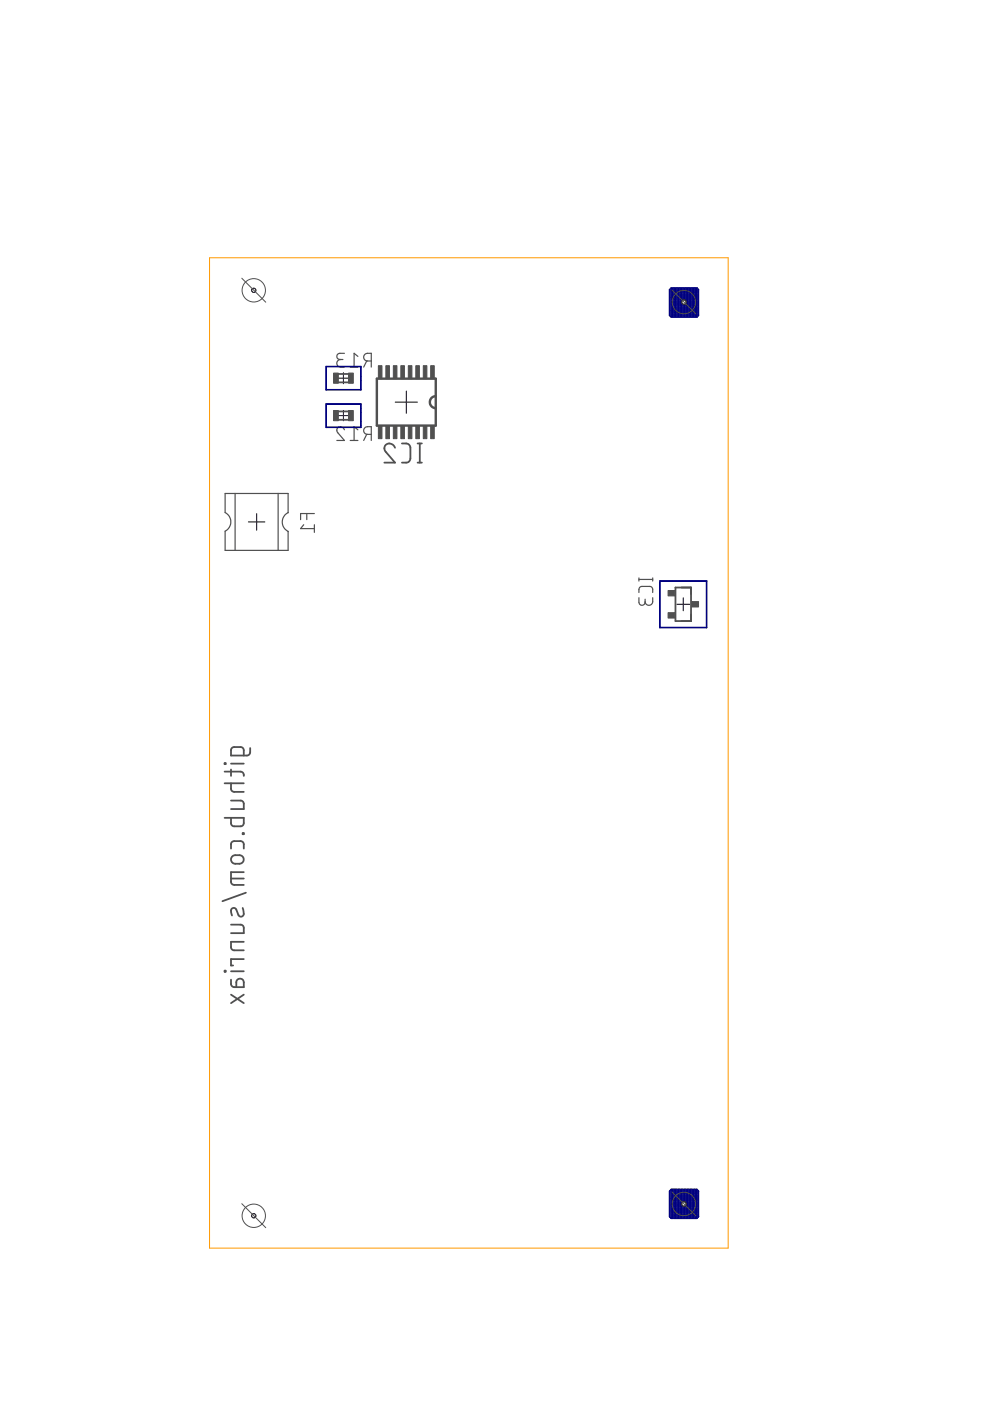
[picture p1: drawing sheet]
<svg xmlns="http://www.w3.org/2000/svg" width="210mm" height="297mm" viewBox="0 0 210 297" stroke-linecap="round" stroke-linejoin="round" font-family="sans-serif">
<path d="M72.8 79v2.4M71.6 80.2h2.4M71.7 88.1h2.2M72.8 87v2.2M83.8 85.3h4.7M86.1 82.9v4.7M52.7 110.7h3.5M54.4 108.9v3.5M143.5 128.1h2.7M144.9 126.7v2.8" fill="none" stroke="#000" stroke-width=".21"/>
<g fill="none" stroke="#505050" stroke-width=".38">
<path d="M71.7 79.3h2.2M71.7 87.2h2.2M71.7 89h2.2M71.7 81.1h2.2M83.8 94.9a1.11 1.11 0 0 0-1.6-.8 1.11 1.11 0 0 0-.4 1.7l2 2.3h-2.3M85.2 94a1.65 1.65 0 0 1 1.5 .3l.3 .6v2.3l-.3 .6a1.59 1.59 0 0 1-1.5 .3M88.5 98.1h1M88.5 94h1M89 94v4.1M143.2 124.6h3.3v7.1h-3.3zM53 158.6v1.1l-.3 .4-.3 .1h-3.4v-1.3l.4-.5h1.8l.4 .5 .1 1.3M47.6 163.6h3.6l.4 .3 .1 .6"/>
<path d="M47.6 173.4h4.1l-.1 1.5-.6 .3-1.7-.1-.3-.4v-1.3M47.6 161.8h.2v.2h-.2zM47.6 166.1h4.1M49 166.1v1.3l.3 .4 2.4 .1M49 169.7l2.2 .1 .4 .2 .1 .4v1.1h-2.7M49 179.9v-1.1l.3-.3 .4-.2 1.7 .2 .2 .3 .1 1.1M49 163.2v1.3M49 161.9h2.7M51.5 176.6h.2v.3h-.2zM49 196l2.2 .1 .4 .2 .1 .4v1.1h-2.7M49 186.3h2.7M49.2 181.6a1.71 1.71 0 0 1 1.8-.2 .91 .91 0 0 1 .7 1 .91 .91 0 0 1-.9 .7 1.57 1.57 0 0 1-1.6-.3l-.2-.4z"/>
<path d="M51.5 192.5l.1 .8a.73 .73 0 0 1-.4 1.1l-.5-.2-.6-1.4a.59 .59 0 0 0-.7-.3 .59 .59 0 0 0-.4 .6l.2 1M51.7 184.9h-2.7l.1 2.4 .6 .3h2M51.7 199.7h-2.7v1.3l.3 .4 2.4 .1M52.1 189.3l-4.9 1.8M47.6 205.8h.2v.2h-.2zM49 207.7v1.1l.4 .5h2.3v-1a.79 .79 0 0 0-.8-.8 .79 .79 0 0 0-.8 .8v1M49 205.9h2.7M49 210.9l2.7 1.8M51.7 203.3h-2.7v1.4h.4M51.7 210.9l-2.7 1.8"/>
</g>
<g fill="none" stroke="#505050" stroke-width=".25">
<path d="M72.2 76.2a.8 .8 0 0 0-.8 .8 .8 .8 0 0 0 .8 .8h.8M73 74.9h-.9a.66 .66 0 0 0-.7 .7 .66 .66 0 0 0 .7 .6h.6M74.3 77.8h1.6M75.9 75.6l-.8-.7v2.9M77.7 76.5l-.6 1.3M78.7 76.5a1.49 1.49 0 0 1-1.4-.2 .82 .82 0 0 1-.1-.9 .82 .82 0 0 1 .7-.5h.8v2.9M73 91.1a.8 .8 0 0 0-1.1-.6 .8 .8 0 0 0-.3 1.3l1.4 1.6h-1.6M74.3 93.4h1.6M75.9 91.1l-.8-.6v2.9M77.7 92.1l-.6 1.3M78.7 92.1a1.49 1.49 0 0 1-1.4-.3 .82 .82 0 0 1-.1-.9 .82 .82 0 0 1 .7-.4h.8v2.9M49.8 104.6v12.1"/>
<path d="M59 104.6v12.1M61.1 108.7a2.23 2.23 0 0 0-1.3 2 2.23 2.23 0 0 0 1.3 2M61.1 112.7h.1M61.1 108.7h.1M61.1 108.7v-4.1h-13.4v4.1a2.23 2.23 0 0 1 0 3.9v4.1h13.4v-4M64.4 111.3l-.7 .8h3M65 108.9v1.3M66.7 108.9h-3v1.3M66.7 111.3v1.6M135.5 125.6a1.16 1.16 0 0 1 .2-1.2h2.4l.3 .4v.8M135.5 126.7v1a.66 .66 0 0 0 .6 .6 .66 .66 0 0 0 .7-.6v-.7M135.5 122.9h2.9"/>
<path d="M135.5 122.5v.7M138.4 126.7v.8a.8 .8 0 0 1-.8 .8 .8 .8 0 0 1-.8-.8M138.4 122.5v.7"/>
</g>
<g fill="#505050" stroke="#505050" stroke-width=".21">
<path d="M91.3 90.3h.8v2.7h-.8z"/>
<path d="M89.7 90.3h.8v2.7h-.8z"/>
<path d="M88.2 90.3h.7v2.7h-.7z"/>
<path d="M86.6 90.3h.7v2.7h-.7z"/>
<path d="M85 90.3h.7v2.7h-.7z"/>
<path d="M83.4 90.3h.8v2.7h-.8z"/>
<path d="M81.8 90.3h.8v2.7h-.8z"/>
<path d="M80.2 90.3h.8v2.7h-.8z"/>
<path d="M80.2 77.5h.8v2.8h-.8z"/>
<path d="M81.8 77.5h.8v2.8h-.8z"/>
<path d="M83.4 77.5h.8v2.8h-.8z"/>
<path d="M85 77.5h.7v2.8h-.7z"/>
<path d="M86.6 77.5h.7v2.8h-.7z"/>
<path d="M88.2 77.5h.7v2.8h-.7z"/>
<path d="M89.7 77.5h.8v2.8h-.8z"/>
<path d="M91.3 77.5h.8v2.8h-.8z"/>
<path d="M73.9 87h1v2.2h-1z"/>
<path d="M70.7 87h1v2.2h-1z"/>
<path d="M70.7 79.1h1v2.2h-1z"/>
<path d="M73.9 79.1h1v2.2h-1z"/>
<path d="M146.7 127.6h1.4v1.1h-1.4z"/>
<path d="M141.6 125.2h1.5v1.1h-1.5z"/>
<path d="M141.6 129.9h1.5v1.1h-1.5z"/>
</g>
<path d="M79.9 80.3h12.5v9.9h-12.5zM92.4 84a1.27 1.27 0 0 0-1.3 1.3 1.27 1.27 0 0 0 1.3 1.2" fill="none" stroke="#505050" stroke-width=".51"/>
<g fill="#000080" stroke="#000080" stroke-width=".21">
<path d="M69.1 90.5l7.5 .1-7.5 .1z"/>
<path d="M76.5 85.6v5.1z"/>
<path d="M69.1 85.6l7.5 .1h-7.5z"/>
<path d="M69.1 85.6l.1 5.1z"/>
<path d="M69.1 77.7l7.5 .1h-7.5z"/>
<path d="M69.1 77.7l.1 5z"/>
<path d="M69.1 82.6l7.5 .1h-7.5z"/>
<path d="M76.5 77.7v5z"/>
<path d="M149.8 123.2h.1l-.1 9.9z"/>
<path d="M139.8 123.2h.2l-.1 9.9z"/>
<path d="M139.8 133l10.1 .1z"/>
<path d="M139.8 123.2h10.1z"/>
<path d="M142.2 258.2h5.6v.1l-5.5 .1z"/>
<path d="M148 257.9l.1 .1-.4 .4-.1-.2z"/>
<path d="M148 252.5h.1v5.5h-.1z"/>
<path d="M147.6 252.2l.2-.1 .3 .5h-.1z"/>
<path d="M142.2 252.2l5.6-.1v.2h-5.5z"/>
<path d="M141.9 252.5l.4-.4 .1 .1-.4 .4z"/>
<path d="M141.9 252.5h.2l-.1 5.5h-.1z"/>
<path d="M141.9 257.9h.1l.4 .4-.1 .1z"/>
<path d="M147.8 252.4h.2l-.1 5.8-.1-.1z"/>
<path d="M147.6 252.2h.2v6.2l-.2-.1z"/>
<path d="M147.5 252.2h.2l-.1 6.2-.1-.1z"/>
<path d="M147.3 252.2h.2l-.1 6.2-.1-.1z"/>
<path d="M147.2 252.2h.2l-.1 6.2-.1-.1z"/>
<path d="M147 252.2h.2l-.1 6.2-.1-.1z"/>
<path d="M146.9 252.2h.1v6.2l-.1-.1z"/>
<path d="M146.7 252.2h.2l-.1 6.2-.1-.1z"/>
<path d="M146.5 252.2h.2v6.2l-.2-.1z"/>
<path d="M146.4 252.2h.2l-.1 6.2-.1-.1z"/>
<path d="M146.2 252.2h.2l-.1 6.2-.1-.1z"/>
<path d="M146 252.2h.2v6.2l-.2-.1z"/>
<path d="M145.9 252.2h.2l-.1 6.2-.1-.1z"/>
<path d="M145.7 252.2h.2v6.2l-.2-.1z"/>
<path d="M145.6 252.2h.2l-.1 6.2-.1-.1z"/>
<path d="M145.4 252.2h.2l-.1 6.2-.1-.1z"/>
<path d="M145.3 252.2h.2l-.1 6.2-.1-.1z"/>
<path d="M145.1 252.2h.2l-.1 6.2-.1-.1z"/>
<path d="M144.9 252.2h.2v6.2l-.2-.1z"/>
<path d="M144.8 252.2h.2l-.1 6.2-.1-.1z"/>
<path d="M144.6 252.2h.2v6.2l-.2-.1z"/>
<path d="M144.5 252.2h.2l-.1 6.2-.1-.1z"/>
<path d="M144.3 252.2h.2l-.1 6.2-.1-.1z"/>
<path d="M144.1 252.2h.2v6.2l-.2-.1z"/>
<path d="M144 252.2h.2l-.1 6.2-.1-.1z"/>
<path d="M143.8 252.2h.2v6.2l-.2-.1z"/>
<path d="M143.7 252.2h.2l-.1 6.2-.1-.1z"/>
<path d="M143.5 252.2h.2l-.1 6.2-.1-.1z"/>
<path d="M143.4 252.2h.2l-.1 6.2-.1-.1z"/>
<path d="M143.2 252.2h.2l-.1 6.2-.1-.1z"/>
<path d="M143 252.2h.2v6.2l-.2-.1z"/>
<path d="M142.9 252.2h.2l-.1 6.2-.1-.1z"/>
<path d="M142.7 252.2h.2v6.2l-.2-.1z"/>
<path d="M142.6 252.2h.1v6.2l-.1-.1z"/>
<path d="M142.4 252.2h.2l-.1 6.2-.1-.1z"/>
<path d="M142.2 252.2h.2v6.2l-.2-.1z"/>
<path d="M142.1 252.4h.2l-.1 5.8-.1-.1z"/>
<path d="M142.2 67.1h5.6v.1h-5.5z"/>
<path d="M148 66.7l.1 .2-.5 .3z"/>
<path d="M148 61.3l.1 .1v5.5h-.1z"/>
<path d="M147.7 61l.4 .5-.5-.3z"/>
<path d="M142.3 61h5.5v.2h-5.5z"/>
<path d="M142.3 61l.1 .2-.5 .3z"/>
<path d="M142 61.3l.1 .1-.1 5.5h-.1z"/>
<path d="M141.9 66.8l.1-.1 .4 .5h-.1z"/>
<path d="M147.9 61.2l.1 .1-.1 5.8h-.1z"/>
<path d="M147.7 61l.1 .1v6.1h-.2z"/>
<path d="M147.6 61l.1 .1-.1 6.1h-.1z"/>
<path d="M147.4 61l.1 .1-.1 6.1h-.1z"/>
<path d="M147.2 61l.2 .1-.1 6.1h-.1z"/>
<path d="M147.1 61l.1 .1-.1 6.1h-.1z"/>
<path d="M146.9 61l.1 .1v6.1h-.1z"/>
<path d="M146.7 61l.2 .1-.1 6.1h-.1z"/>
<path d="M146.6 61l.1 .1v6.1h-.2z"/>
<path d="M146.4 61l.2 .1-.1 6.1h-.1z"/>
<path d="M146.3 61l.1 .1-.1 6.1h-.1z"/>
<path d="M146.1 61l.1 .1v6.1h-.2z"/>
<path d="M146 61l.1 .1-.1 6.1h-.1z"/>
<path d="M145.8 61l.1 .1v6.1h-.2z"/>
<path d="M145.6 61l.2 .1-.1 6.1h-.1z"/>
<path d="M145.5 61l.1 .1-.1 6.1h-.1z"/>
<path d="M145.3 61l.2 .1-.1 6.1h-.1z"/>
<path d="M145.2 61l.1 .1-.1 6.1h-.1z"/>
<path d="M145 61l.1 .1v6.1h-.2z"/>
<path d="M144.8 61l.2 .1-.1 6.1h-.1z"/>
<path d="M144.7 61l.1 .1v6.1h-.2z"/>
<path d="M144.5 61l.2 .1-.1 6.1h-.1z"/>
<path d="M144.4 61l.1 .1-.1 6.1h-.1z"/>
<path d="M144.2 61l.1 .1v6.1h-.2z"/>
<path d="M144.1 61l.1 .1-.1 6.1h-.1z"/>
<path d="M143.9 61l.1 .1v6.1h-.2z"/>
<path d="M143.7 61l.2 .1-.1 6.1h-.1z"/>
<path d="M143.6 61l.1 .1-.1 6.1h-.1z"/>
<path d="M143.4 61l.2 .1-.1 6.1h-.1z"/>
<path d="M143.3 61l.1 .1-.1 6.1h-.1z"/>
<path d="M143.1 61l.1 .1v6.1h-.2z"/>
<path d="M142.9 61l.2 .1-.1 6.1h-.1z"/>
<path d="M142.8 61l.1 .1v6.1h-.2z"/>
<path d="M142.6 61l.1 .1v6.1h-.1z"/>
<path d="M142.5 61l.1 .1-.1 6.1h-.1z"/>
<path d="M142.3 61l.1 .1v6.1h-.2z"/>
<path d="M142.2 61.2l.1 .1-.1 5.8h-.1z"/>
</g>
<g fill="none" stroke="#f90" stroke-width=".21">
<path d="M44.4 54.7h110v209.9h-110z"/>
<circle cx="145" cy="255.3" r=".44"/>
</g>
<circle cx="145" cy="255.3" r=".44" fill="#fff" stroke="#000" stroke-width=".21"/>
<circle cx="145" cy="64.1" r=".44" fill="none" stroke="#f90" stroke-width=".21"/>
<circle cx="145" cy="64.1" r=".44" fill="#fff" stroke="#000" stroke-width=".21"/>
<circle cx="53.8" cy="257.8" r=".44" fill="none" stroke="#f90" stroke-width=".21"/>
<circle cx="53.8" cy="257.8" r=".44" fill="#fff" stroke="#000" stroke-width=".21"/>
<circle cx="53.8" cy="61.6" r=".44" fill="none" stroke="#f90" stroke-width=".21"/>
<circle cx="53.8" cy="61.6" r=".44" fill="#fff" stroke="#000" stroke-width=".21"/>
<g fill="none" stroke="#505050" stroke-width=".21">
<path d="M51.3 59l5 5.1M142.5 61.5l5.1 5.1M51.3 255.2l5 5.1M142.5 252.7l5.1 5.1"/>
<circle cx="53.8" cy="61.6" r="2.48"/>
<circle cx="145" cy="64.1" r="2.48"/>
<circle cx="53.8" cy="257.8" r="2.48"/>
<circle cx="145" cy="255.3" r="2.48"/>
</g>
</svg>
